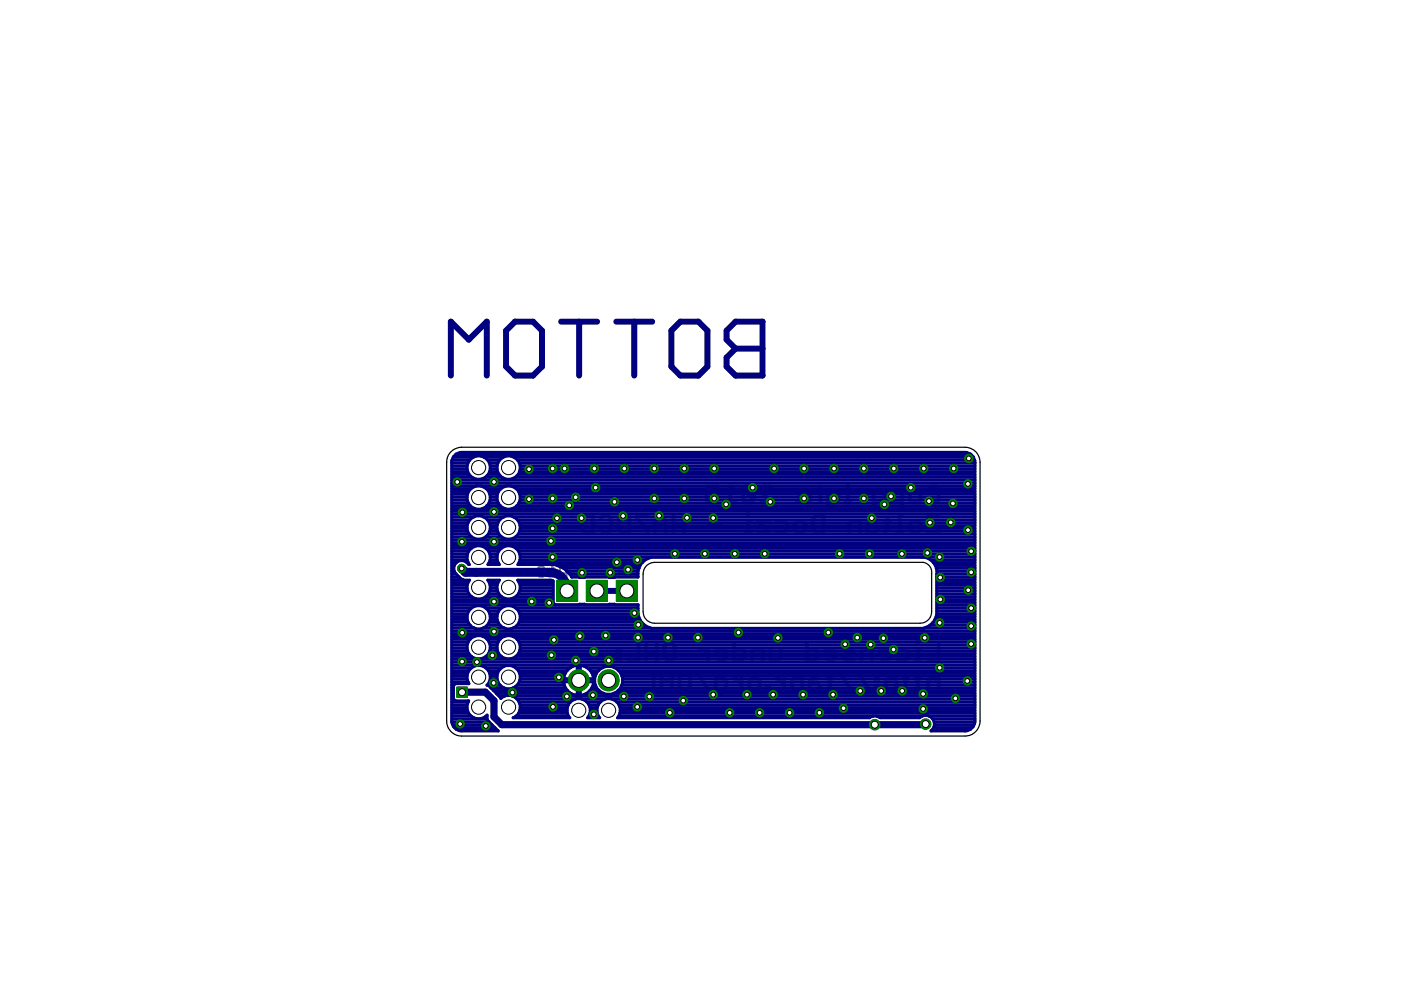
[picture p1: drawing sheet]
<svg xmlns="http://www.w3.org/2000/svg" width="297mm" height="210mm" viewBox="0 0 297 210" stroke-linecap="round" stroke-linejoin="round" font-family="sans-serif">
<g fill="none" stroke="#808080" stroke-width=".83">
<path d="M124 109.4h1.7v3.4h-1.7l-.5-.6v-2.2zM127.3 110l.6-.6h1.1l.6 .6v2.2l-.6 .6h-1.1l-.6-.6M131.8 109.4h1.6v3.4h-1.6l-.6-.6v-2.2zM137.3 109.4h-2.2v.6l2.2 2.2v.6M138.9 111.1h2.3M138.9 112.8v-2.2l1.1-1.2 1.2 1.2v2.2M142.8 111.1h2.2M142.8 109.4v3.4M145 109.4v3.4M149.8 103.1h2.3v1.7l-1.1-.5h-.6l-.6 .5v1.2l.6 .5h1.1l.6-.5M150.5 111.1h2.2M153.7 106.5h2.3"/>
<path d="M156 104.3l-1.2-1.2v3.4M157.6 103.7l.5-.6h1.1l.6 .6v2.3M157.6 103.7v2.3l.5 .5h1.1l.6-.5M157.6 103.7l2.2 2.3M158 112.8h1.2M158.6 108.9v.5M159.2 110.6h-.6v2.2M163 110.6h-2.2l2.2 2.2h-2.2M163.7 103.7l-.6-.6h-1.1l-.6 .6v.6l2.3 2.2h-2.3M164.6 110.6h1.7l.6 .5v1.1l-.6 .6h-1.7M168.5 111.1l.6-.5h1.1l.5 .5v1.1l-.5 .6h-1.1l-.6-.6zM169 104.3h1.1"/>
<path d="M169.5 103.7v2.3l-.5 .5M172.9 109.4h1.7v3.4h-1.7l-.6-.6v-2.2zM173.9 104.8l-.5-.5h-1.1l-.6 .5v1.7M173.9 103.1v3.4M175.6 106.5h1.6l.6-.5v-1.2l-.6-.5h-1.6v2.8l.5 .5h.6M179.3 106.5h1.1M179.8 102.6v.5M180.1 112.8v-1.7l.5-.5h1.7v2.2M180.4 104.3h-.6v2.2M181.9 104.3h.6l1.1 1.1M183.6 104.3v2.2M185.2 104.3v2.8l.6 .5h.5"/>
<path d="M185.6 110.6h-1.1l-.6 .5v1.7h1.7l.6-.6-.6-.5h-1.7M187.5 104.3v1.7l-.6 .5h-1.7M187.6 110.6h1.1M188.2 110v2.2l-.6 .6M190.2 112.8h1.1M191.3 106.5h-1.7l-.5-.5v-1.2l.5-.5h1.7v3.3M191.3 109.4h-.5v3.4M192.9 104.8l.6-.5h1.1l.6 .5v1.2l-.6 .5h-1.1l-.6-.5zM193.5 110.6h1.1l.6 .5v1.1l-.6 .6h-1.1l-.6-.6v-1.1zM196.8 103.7l.5-.6h1.2l.5 .6v2.3l-.5 .5h-1.2l-.5-.5M199 109.4h-2.2v.6l2.2 2.2v.6h-2.2M131 139.3h.5v.5h-.5z"/>
<path d="M131 137.6h.5v.6h-.5zM135.4 136.5v3.3h-2.3M137 138.2h2.2M137 136.5v3.3M139.2 136.5v3.3M140.8 137l.6-.5h1.1l.6 .5v2.3l-.6 .5h-1.1l-.6-.5zM148.5 137.6h.5l1.2 1.1M150.2 137.6v2.2M154 138.7h-2.2v-.5l.5-.6h1.2l.5 .6v1.1l-.5 .5h-1.2M155.6 136.5v3.3h1.7l.6-.5v-1.1l-.6-.6h-1.7M159.5 139.8v-1.6l.5-.6h1.7v2.2M163.3 137.6v2.2h1.7l.6-.5v-1.7"/>
<path d="M171.1 136.5v3.3h1.6l.6-.5v-1.1l-.6-.6h-1.6M177.2 138.7h-2.3v-.5l.6-.6h1.1l.6 .6v1.1l-.6 .5h-1.1M178.8 137.6h1.7l.5 .6-.5 .5h-1.2l-.5 .6 .5 .5h1.7M182.6 139.8v-1.6l.6-.6h1.7v2.2M188.7 138.7h-2.2v-.5l.5-.6h1.2l.5 .6v1.1l-.5 .5h-1.2M190.4 137.6h1.6l.6 .6v1.1l-.6 .5h-1.6M194 139.8h1.2M194.6 135.9v.6M195.2 137.6h-.6v2.2M199 136.5v3.3h-2.2M138.6 142.8v3.3h-2.3M140.2 144.4h2.3"/>
<path d="M140.2 142.8v3.3M142.5 142.8v3.3M144.1 143.3l.5-.5h1.1l.6 .5v2.3l-.6 .5h-1.1l-.5-.5zM147.9 142.8l2.3 3.3M151.8 146.1h1.7l.5-.5v-1.2l-.5-.5h-1.7v2.8l.5 .6h.6M155.6 143.9h.5l1.1 1.1M157.2 143.9v2.2M159.4 143.9h1.1l.6 .5v1.2l-.6 .5h-1.1l-.5-.5v-1.2zM162.5 145.6h.5v.5h-.5zM164.5 143.9h.6l1.1 1.1M166.2 143.9v2.2M170.1 146.1h-1.7l-.5-.5v-1.2l.5-.5h1.7v3.4"/>
<path d="M173.4 143.9h-1.1l-.6 .5v1.7h1.7l.5-.5-.5-.6h-1.7M175.4 143.9h1.1M176 143.3v2.3l-.6 .5M178.1 142.8l2.3 3.3M182 142.8l2.2 3.3M185.6 143.9h.6v.5h-.6zM185.6 145.6h.6v.5h-.6zM190 146.1h-1.7l-.5-.5v-1.2l.5-.5h1.7v3.4M191.5 143.9h1.1M192 143.3v2.3l-.5 .5M194 143.9h1.2M194.6 143.3v2.3l-.6 .5"/>
<path d="M199 142.8v3.3M199 144.4l-.5-.5h-1.2l-.5 .5v1.7"/>
</g>
<path d="M114.4 121.2l-.4-.4v-.3l.4-.4h.7l.3 .4v.3l-.3 .4M114.4 121.2l-.4 .3v.4l.4 .4h.7l.3-.4v-.4l-.3-.3M114.4 121.2h.7M116.4 122.3h1.4M117.8 120.8l-.7-.7v2.2M120.1 121.5h-1l-.4-.3v-.7l.4-.4h1v2.2M121.1 120.5l.3-.4h.7l.4 .4v1.4l-.4 .4h-.7l-.3-.4v-.7h.7M128.9 121.2h1.4l-1-1.1v2.1M132.7 121.5h-1.1l-.3-.3v-.7l.3-.4h1.1v2.1M133.6 120.5l.3-.4h.7l.4 .4v1.4l-.4 .3h-.7l-.3-.3v-.7h.7" fill="none" stroke="#808080" stroke-width=".44"/>
<path d="M95.6 79.6v-11.4l3.8 3.8 3.8-3.8v11.4M109.2 68.2h3.8l1.9 1.9v7.6l-1.9 1.9h-3.8l-1.9-1.9v-7.6zM119 68.2h7.6M122.8 68.2v11.4M130.7 68.2h7.6M134.5 68.2v11.4M144.3 68.2h3.8l1.9 1.9v7.6l-1.9 1.9h-3.8l-2-1.9v-7.6zM154.1 70.1l1.9-1.9h5.7v11.4h-5.7l-1.9-1.9v-1.9l1.9-1.9-1.9-1.9zM156 73.9h5.7M126.6 125.3h6.3M98.8 146.7l-.8 .1" fill="none" stroke="#000080" stroke-width="1.3"/>
<g fill="none" stroke="#000080" stroke-width=".63">
<path d="M95.8 100h3.4M95.8 99.4h3.2M95.8 98.8h3.2M95.8 98.2h3.4M95.8 97.6v55.3a2.11 2.11 0 0 0 2.1 2.1h7.7l-2.3-2.4v-1a2.47 2.47 0 0 1-3 .5 2.47 2.47 0 0 1-1.3-2.7M95.8 97.6a2.11 2.11 0 0 1 2.1-1.7h106.7a2.11 2.11 0 0 1 2.1 1.7M95.8 97.6h3.8M96.1 97h4.2M96.6 96.4h109.3M102.6 97h4.1M103.4 97.6h2.5M103.7 98.2h1.9"/>
<path d="M103.8 100h1.7M103.9 99.4h1.5M103.9 98.8h1.5M109 97h97.4M109.7 97.6h97M110.1 98.2h96.6M110.1 100h96.6M110.3 99.4h96.4M110.3 98.8h96.4M206.7 97.6v55.3a2.11 2.11 0 0 1-2.1 2.1h-7.2a1.84 1.84 0 0 0 .3-2.7 1.84 1.84 0 0 0-2.7-.1h-8.4a1.81 1.81 0 0 0-2.3 0h-53.4a2.47 2.47 0 0 0-.2-3.4 2.47 2.47 0 0 0-3.4 0 2.47 2.47 0 0 0-.1 3.4h-2.6a2.48 2.48 0 0 0-.2-3.4 2.48 2.48 0 0 0-3.4 0 2.48 2.48 0 0 0-.2 3.4h-12a2.34 2.34 0 0 0 1.5-2.8M95.8 118.7h3.2M95.8 119.9h.6"/>
<path d="M95.8 119.3h1M95.8 118.1h3.2M95.8 117.5h3.3M95.8 116.9h3.6M95.8 116.3h4.1M95.8 115.7h110.9M95.8 115.1h110.9M95.8 114.4h110.9M95.8 113.9h4.2M95.8 113.2h3.6M95.8 112.6h3.4M95.8 112h3.2"/>
<path d="M95.8 111.4h3.2M95.8 110.8h3.5M95.8 110.2h3.8M95.8 109.6h4.6M95.8 109h110.9M95.8 108.4h110.9M95.8 107.8h4.9M95.8 107.2h3.9M95.8 106.6h3.5M95.8 106h3.2M95.8 105.4h3.2M95.8 104.8h3.3"/>
<path d="M95.8 104.2h3.6M95.8 103.6h4.1M95.8 103h110.9M95.8 102.4h110.9M95.8 101.8h110.9M95.8 101.2h4.3M95.8 100.6h3.7M99 119.3h.3M99 118.7a2.49 2.49 0 0 1 2.5-3 2.49 2.49 0 0 1 2.4 3M99 118.7l.5 1h-.1a1.7 1.7 0 0 0-2.4-.6 1.7 1.7 0 0 0-.5 2.4l1.3 1.2 .6 .3h1.2l-.6 1.1M102.3 107.8h4.7M102.6 109.6h4.2"/>
<path d="M102.9 101.2h3.5M102.9 113.9h3.5M103 116.3h3.3M103.1 103.6h3.2M103.2 107.2h2.9M103.3 110.2h2.7M103.5 100.6h2.3M103.5 113.2h2.3M103.6 116.9h2.1M103.6 104.2h2.1M103.7 106.6h1.9M103.7 119.3h1.9"/>
<path d="M103.7 110.8h1.9M103.8 112.6h1.7M103.8 117.5h1.7M103.8 104.8h1.7M103.9 118.7h1.5M103.9 118.7l-.5 1h2.5l-.5-1M103.9 118.1h1.5M103.9 112h1.5M103.9 111.4h1.5M103.9 106h1.5M103.9 105.4h1.5M105.4 118.7a2.49 2.49 0 0 1 2.4-3 2.49 2.49 0 0 1 2.5 3"/>
<path d="M108.6 107.8h98.1M108.9 109.6h97.8M109.3 101.2h97.4M109.3 113.9h97.4M109.4 116.3h97.3M109.4 103.6h97.3M109.6 107.2h97.1M109.7 110.2h97M109.9 100.6h96.8M109.9 113.2h96.8M109.9 116.9h96.8M109.9 104.2h96.8"/>
<path d="M110 119.3h26.2M110 106.6h96.7M110.1 110.8h96.6M110.2 112.6h96.5M110.2 117.5h96.5M110.2 104.8h96.5M110.3 118.7h26.5M110.3 118.7l-.5 1h7.8l1.9 .8M110.3 118.1h96.4M110.3 112h96.4M110.3 111.4h96.4M110.3 106h96.4"/>
<path d="M110.3 105.4h96.4M118 119.9h17.7M196.5 118.3l-1.1-.2-57.3 .1a3.6 3.6 0 0 0-2.8 4.1l-12.4 .1-1.7-.1-.1-.3M196.5 118.3l1.1 .6M196.5 118.3h.1M197.2 118.7h9.5M197.6 118.9l.8 1.1M197.6 118.9h.1M197.9 119.3h8.8M198.3 119.9h8.4M198.4 120l.3 1.2M198.4 120h.1"/>
<path d="M95.8 120.5h.4M95.8 139.8h110.9M95.8 139.2h4.2M95.8 138.6h3.6M95.8 138h3.3M95.8 137.4h3.2M95.8 136.8h3.2M95.8 136.2h3.5M95.8 135.6h3.9M95.8 135h4.8M95.8 134.3h110.9M95.8 133.8h110.9"/>
<path d="M95.8 133.1h4.7M95.8 132.5h3.9M95.8 131.9h3.5M95.8 131.3h3.2M95.8 130.7h3.2M95.8 130.1h3.3M95.8 129.5h3.6M95.8 128.9h4.2M95.8 128.3h39.5M95.8 127.7h21.5M95.8 127.1h21.5M95.8 126.5h4.2"/>
<path d="M95.8 125.9h3.6M95.8 125.3h3.3M95.8 124.7h3.2M95.8 124.1h3.2M95.8 123.5h3.5M95.8 122.9h2.3M95.8 122.3h1.5M95.8 121.7h.9M95.8 121.1h.5M99 136.7a2.49 2.49 0 0 0 2.5 3 2.49 2.49 0 0 0 2.4-3M99 124.1v.9l.4 .9M99 136.7a2.49 2.49 0 0 1 2.5-2 2.49 2.49 0 0 1 2.4 2"/>
<path d="M99.4 125.9a2.52 2.52 0 0 0 4.2 0M102.4 135h4.5M102.4 133.1h4.5M103 126.5h3.3M103 139.2h3.3M103 128.9h3.3M103.3 135.6h2.7M103.3 132.5h2.7M103.6 129.5h2.1M103.6 125.9h2.1M103.6 138.6h2.1M103.7 136.2h1.9"/>
<path d="M103.7 131.9h1.9M103.7 123.5h1.9M103.8 138h1.7M103.8 130.1h1.7M103.8 125.3h1.7M103.9 124.1v.9l-.3 .9M103.9 124.1l-.5-1.1h2.5l-.5 1.1M103.9 137.4h1.5M103.9 136.8h1.5M103.9 131.3h1.5M103.9 130.7h1.5M103.9 124.7h1.5"/>
<path d="M103.9 124.1h1.5M105.4 136.7a2.49 2.49 0 0 0 2.4 3 2.49 2.49 0 0 0 2.5-3M105.4 136.7a2.49 2.49 0 0 1 2.4-2 2.49 2.49 0 0 1 2.5 2M105.4 124.1v.9l.3 .9M105.7 125.9a2.52 2.52 0 0 0 4.2 0M108.8 135h97.9M108.8 133.1h29.1M109.3 126.5h8M109.3 139.2h97.4M109.3 128.9h26M109.6 135.6h97.1M109.6 132.5h27.1"/>
<path d="M109.9 138.6h96.8M109.9 129.5h25.4M109.9 125.9h7.4M110 136.2h96.7M110 131.9h26.1M110 123.5h7.3M110.2 138h96.5M110.2 130.1h25.1M110.2 125.3h7.1M110.3 124.1v.9l-.4 .9M110.3 124.1l-.6-1.1h6.8l.8 .2v4.6l.4 .4h17.6v2.2l.5 1.3M110.3 137.4h96.4"/>
<path d="M110.3 136.8h96.4M110.3 131.3h25.4M110.3 130.7h25.1M110.3 124.7h7M110.3 124.1h7M119.5 120.5h16M119.5 120.5l1.6 1.5M120.1 121.1h15.2M120.7 121.7h14.6M121.1 122h.1M121.2 122.3h14.1M135.8 131.7h.1"/>
<path d="M135.8 131.7l1 1M136.8 132.7h.1M136.8 132.7l1.3 .5h57.7l1.3-.5M195.9 133.1h10.8M197.1 132.7h.1M197.2 132.5h9.5M197.8 131.9h8.9M198.1 131.7h.1M198.1 131.7l-1 1M198.2 131.3h8.5M198.5 130.7h8.2M198.5 120.5h8.2"/>
<path d="M198.6 130.1h8.1M198.6 129.5h8.1M198.6 128.9h8.1M198.6 128.3h8.1M198.6 127.7h8.1M198.6 127.1h8.1M198.6 126.5h8.1M198.6 125.9h8.1M198.6 125.3h8.1M198.6 124.7h8.1M198.6 124.1h8.1M198.6 123.5h8.1"/>
<path d="M198.6 122.9h8.1M198.6 122.3h8.1M198.6 121.7h8.1M198.7 121.1h8M198.7 121.2l-.1 9.2-.5 1.3M198.7 121.2h.1M95.8 152.4h7.5M95.8 151.8h4.1M95.8 151.2h3.6M95.8 150.6h3.3M95.8 150h3.2M95.8 149.4h3.2"/>
<path d="M95.8 148.8h3.5M95.8 148.2h.4M95.8 147.6h.3M95.8 147h.3M95.8 146.4h.3M95.8 145.8h.3M95.8 145.2h.5M95.8 144.6h3.5M95.8 144h3.2M95.8 143.4h3.2M95.8 142.8h3.3M95.8 142.2h3.6"/>
<path d="M95.8 141.6h4.2M95.8 141h110.9M95.8 140.4h110.9M95.8 153.1h7.9M96 153.6h8.3M96.3 154.3h8.6M97.3 154.9h8.2M99.4 142.2a2.49 2.49 0 0 1 4.2 0M99.4 142.2l-.4 .9v1l.4 .8M99.4 144.9v.1M99.4 144.9h-2.9l-.4 .5v2.8l.4 .4h2.9l-.4 .8M103 141.6h3.4"/>
<path d="M103 151.8h.3M103.3 145.2h2.7M103.6 142.2a2.43 2.43 0 0 1-.3 3.1h.2l2.7 2.8a2.44 2.44 0 0 1 4.1 1.3M103.6 142.2h2.1M103.7 144.6h1.9M103.8 142.8h1.7M103.9 144h1.5M103.9 143.4h1.5M104 145.8h2.8M104.6 146.4h15.7M105.2 147h15.9M105.7 142.2a2.5 2.5 0 0 0 2.1 3.9 2.5 2.5 0 0 0 2.1-3.9"/>
<path d="M105.7 142.2a2.49 2.49 0 0 1 4.2 0M105.8 147.6h1.2M108.7 147.6h98M108.9 145.8h11M109.3 141.6h11.6M109.4 151.8h11.1M109.6 148.2h12.4M109.7 145.2h9.9M109.9 142.2h10.3M109.9 151.2h10.4M110 148.8h11M110.1 144.6h9.4"/>
<path d="M110.2 142.8h9.6M110.2 150.6h10M110.3 150h10M110.3 149.4h10.2M110.3 144h12.1M110.3 143.4h9.3M120.2 142.2a3.2 3.2 0 0 1 2.2-1.1v6.3a3.2 3.2 0 0 1-2.9-2.8h6.4a3.2 3.2 0 0 1-2.9 2.8v-6.3a3.2 3.2 0 0 1 2.9 2.8h-6.4l.2-.9zM122.4 147h.6M122.4 146.4h.6M122.4 145.8h.6M122.4 145.2h.6M122.4 144.6h.6"/>
<path d="M122.4 143.4h.6M122.4 142.8h.6M122.4 142.2h.6M122.4 141.6h.6M123 144h3.1M123.4 148.2h5M124.3 147h3.7M124.4 148.8h3M124.5 141.6h3.3M124.8 151.8h2.1M124.9 149.4h2M125.1 146.4h1.9"/>
<path d="M125.1 151.2h1.5M125.1 150h1.5M125.1 150.6h1.5M125.2 142.2h1.7M125.5 145.8h1M125.5 142.8h.9M125.8 145.2h.4M125.8 143.4h.4M125.9 144.6h.2M129.7 148.2h77M130.1 147h76.6M130.3 141.6h76.4"/>
<path d="M130.7 148.8h76M131 146.4h75.7M131.1 142.2h75.6M131.2 151.8h53.9M131.2 149.4h75.5M131.4 151.2h75.3M131.5 150h75.2M131.5 150.6h75.2M131.6 145.8h75.1M131.6 142.8h75.1M131.8 145.2h74.9M131.9 143.4h74.8"/>
<path d="M132 144.6h74.7M132 144h74.7M185.9 151.8h9.6M197 151.8h9.7M197.5 154.9h7.7M197.8 152.4h8.9M197.9 154.3h8.2M198 153.1h8.7M198.1 153.6h8.4"/>
<circle cx="101.5" cy="99.1" r="2.5"/>
<circle cx="107.8" cy="99.1" r="2.5"/>
<circle cx="101.5" cy="105.5" r="2.5"/>
<circle cx="101.5" cy="111.8" r="2.5"/>
<circle cx="107.8" cy="105.5" r="2.5"/>
<circle cx="107.8" cy="111.8" r="2.5"/>
<circle cx="101.5" cy="130.9" r="2.5"/>
<circle cx="107.8" cy="130.9" r="2.5"/>
<circle cx="129" cy="144.2" r="3"/>
</g>
<path d="M98.8 146.7h4.1l1.8 1.9v3.4l1.7 1.6h89.7l.2-.1" fill="none" stroke="#000080" stroke-width="1.5"/>
<path d="M97.9 120.5l.8 .8h17.8a3.7 3.7 0 0 1 3.7 4" fill="none" stroke="#000080" stroke-width="1.9"/>
<circle cx="122.7" cy="144.3" r="2.24" fill="#008000" stroke="#008000" stroke-width=".21"/>
<circle cx="122.7" cy="144.3" r="1.5" fill="#fff" stroke="#000" stroke-width=".21"/>
<circle cx="129" cy="144.3" r="2.24" fill="#008000" stroke="#008000" stroke-width=".21"/>
<circle cx="129" cy="144.3" r="1.5" fill="#fff" stroke="#000" stroke-width=".21"/>
<path d="M118 123h4.5v4.5h-4.5z" fill="#008000" stroke="#008000" stroke-width=".21"/>
<circle cx="120.2" cy="125.3" r="1.48" fill="#fff" stroke="#000" stroke-width=".21"/>
<path d="M124.3 123h4.5v4.5h-4.5z" fill="#008000" stroke="#008000" stroke-width=".21"/>
<circle cx="126.6" cy="125.3" r="1.48" fill="#fff" stroke="#000" stroke-width=".21"/>
<path d="M130.7 123h4.4v4.5h-4.4z" fill="#008000" stroke="#008000" stroke-width=".21"/>
<circle cx="132.9" cy="125.3" r="1.48" fill="#fff" stroke="#000" stroke-width=".21"/>
<circle cx="135.1" cy="149.9" r=".89" fill="#008000" stroke="#008000" stroke-width=".21"/>
<circle cx="135.1" cy="149.9" r=".51" fill="#fff" stroke="#000" stroke-width=".21"/>
<circle cx="137.7" cy="147.7" r=".89" fill="#008000" stroke="#008000" stroke-width=".21"/>
<circle cx="137.7" cy="147.7" r=".51" fill="#fff" stroke="#000" stroke-width=".21"/>
<circle cx="193.1" cy="103.4" r=".89" fill="#008000" stroke="#008000" stroke-width=".21"/>
<circle cx="193.1" cy="103.4" r=".51" fill="#fff" stroke="#000" stroke-width=".21"/>
<circle cx="187.5" cy="107" r=".89" fill="#008000" stroke="#008000" stroke-width=".21"/>
<circle cx="187.5" cy="107" r=".51" fill="#fff" stroke="#000" stroke-width=".21"/>
<circle cx="197" cy="106.3" r=".89" fill="#008000" stroke="#008000" stroke-width=".21"/>
<circle cx="197" cy="106.3" r=".51" fill="#fff" stroke="#000" stroke-width=".21"/>
<circle cx="184.8" cy="109.9" r=".89" fill="#008000" stroke="#008000" stroke-width=".21"/>
<circle cx="184.8" cy="109.9" r=".51" fill="#fff" stroke="#000" stroke-width=".21"/>
<circle cx="163.3" cy="106.4" r=".89" fill="#008000" stroke="#008000" stroke-width=".21"/>
<circle cx="163.3" cy="106.4" r=".51" fill="#fff" stroke="#000" stroke-width=".21"/>
<circle cx="159.6" cy="103.4" r=".89" fill="#008000" stroke="#008000" stroke-width=".21"/>
<circle cx="159.6" cy="103.4" r=".51" fill="#fff" stroke="#000" stroke-width=".21"/>
<circle cx="153.9" cy="106.9" r=".89" fill="#008000" stroke="#008000" stroke-width=".21"/>
<circle cx="153.9" cy="106.9" r=".51" fill="#fff" stroke="#000" stroke-width=".21"/>
<circle cx="151.2" cy="109.8" r=".89" fill="#008000" stroke="#008000" stroke-width=".21"/>
<circle cx="151.2" cy="109.8" r=".51" fill="#fff" stroke="#000" stroke-width=".21"/>
<circle cx="130.3" cy="106.4" r=".89" fill="#008000" stroke="#008000" stroke-width=".21"/>
<circle cx="130.3" cy="106.4" r=".51" fill="#fff" stroke="#000" stroke-width=".21"/>
<circle cx="126.3" cy="103.4" r=".89" fill="#008000" stroke="#008000" stroke-width=".21"/>
<circle cx="126.3" cy="103.4" r=".51" fill="#fff" stroke="#000" stroke-width=".21"/>
<circle cx="120.7" cy="107.1" r=".89" fill="#008000" stroke="#008000" stroke-width=".21"/>
<circle cx="120.7" cy="107.1" r=".51" fill="#fff" stroke="#000" stroke-width=".21"/>
<circle cx="205.1" cy="144.4" r=".89" fill="#008000" stroke="#008000" stroke-width=".21"/>
<circle cx="205.1" cy="144.4" r=".51" fill="#fff" stroke="#000" stroke-width=".21"/>
<circle cx="117.4" cy="135.7" r=".89" fill="#008000" stroke="#008000" stroke-width=".21"/>
<circle cx="117.4" cy="135.7" r=".51" fill="#fff" stroke="#000" stroke-width=".21"/>
<circle cx="122.9" cy="134.9" r=".89" fill="#008000" stroke="#008000" stroke-width=".21"/>
<circle cx="122.9" cy="134.9" r=".51" fill="#fff" stroke="#000" stroke-width=".21"/>
<circle cx="202.2" cy="99.3" r=".89" fill="#008000" stroke="#008000" stroke-width=".21"/>
<circle cx="202.2" cy="99.3" r=".51" fill="#fff" stroke="#000" stroke-width=".21"/>
<circle cx="189.5" cy="99.3" r=".89" fill="#008000" stroke="#008000" stroke-width=".21"/>
<circle cx="189.5" cy="99.3" r=".51" fill="#fff" stroke="#000" stroke-width=".21"/>
<circle cx="176.8" cy="99.3" r=".89" fill="#008000" stroke="#008000" stroke-width=".21"/>
<circle cx="176.8" cy="99.3" r=".51" fill="#fff" stroke="#000" stroke-width=".21"/>
<circle cx="164.1" cy="99.3" r=".89" fill="#008000" stroke="#008000" stroke-width=".21"/>
<circle cx="164.1" cy="99.3" r=".51" fill="#fff" stroke="#000" stroke-width=".21"/>
<circle cx="151.4" cy="99.3" r=".89" fill="#008000" stroke="#008000" stroke-width=".21"/>
<circle cx="151.4" cy="99.3" r=".51" fill="#fff" stroke="#000" stroke-width=".21"/>
<circle cx="138.7" cy="99.3" r=".89" fill="#008000" stroke="#008000" stroke-width=".21"/>
<circle cx="138.7" cy="99.3" r=".51" fill="#fff" stroke="#000" stroke-width=".21"/>
<circle cx="126" cy="99.3" r=".89" fill="#008000" stroke="#008000" stroke-width=".21"/>
<circle cx="126" cy="99.3" r=".51" fill="#fff" stroke="#000" stroke-width=".21"/>
<circle cx="117.2" cy="99.3" r=".89" fill="#008000" stroke="#008000" stroke-width=".21"/>
<circle cx="117.2" cy="99.3" r=".51" fill="#fff" stroke="#000" stroke-width=".21"/>
<circle cx="117.2" cy="105.7" r=".89" fill="#008000" stroke="#008000" stroke-width=".21"/>
<circle cx="117.2" cy="105.7" r=".51" fill="#fff" stroke="#000" stroke-width=".21"/>
<circle cx="117.2" cy="112" r=".89" fill="#008000" stroke="#008000" stroke-width=".21"/>
<circle cx="117.2" cy="112" r=".51" fill="#fff" stroke="#000" stroke-width=".21"/>
<circle cx="130.8" cy="119.2" r=".89" fill="#008000" stroke="#008000" stroke-width=".21"/>
<circle cx="130.8" cy="119.2" r=".51" fill="#fff" stroke="#000" stroke-width=".21"/>
<circle cx="112.2" cy="105.8" r=".89" fill="#008000" stroke="#008000" stroke-width=".21"/>
<circle cx="112.2" cy="105.8" r=".51" fill="#fff" stroke="#000" stroke-width=".21"/>
<circle cx="112.2" cy="99.5" r=".89" fill="#008000" stroke="#008000" stroke-width=".21"/>
<circle cx="112.2" cy="99.5" r=".51" fill="#fff" stroke="#000" stroke-width=".21"/>
<circle cx="96.9" cy="102.2" r=".89" fill="#008000" stroke="#008000" stroke-width=".21"/>
<circle cx="96.9" cy="102.2" r=".51" fill="#fff" stroke="#000" stroke-width=".21"/>
<circle cx="104.7" cy="102.2" r=".89" fill="#008000" stroke="#008000" stroke-width=".21"/>
<circle cx="104.7" cy="102.2" r=".51" fill="#fff" stroke="#000" stroke-width=".21"/>
<circle cx="104.7" cy="108.5" r=".89" fill="#008000" stroke="#008000" stroke-width=".21"/>
<circle cx="104.7" cy="108.5" r=".51" fill="#fff" stroke="#000" stroke-width=".21"/>
<circle cx="104.7" cy="114.9" r=".89" fill="#008000" stroke="#008000" stroke-width=".21"/>
<circle cx="104.7" cy="114.9" r=".51" fill="#fff" stroke="#000" stroke-width=".21"/>
<circle cx="104.7" cy="127.6" r=".89" fill="#008000" stroke="#008000" stroke-width=".21"/>
<circle cx="104.7" cy="127.6" r=".51" fill="#fff" stroke="#000" stroke-width=".21"/>
<circle cx="104.7" cy="133.9" r=".89" fill="#008000" stroke="#008000" stroke-width=".21"/>
<circle cx="104.7" cy="133.9" r=".51" fill="#fff" stroke="#000" stroke-width=".21"/>
<circle cx="205.2" cy="112.4" r=".89" fill="#008000" stroke="#008000" stroke-width=".21"/>
<circle cx="205.2" cy="112.4" r=".51" fill="#fff" stroke="#000" stroke-width=".21"/>
<circle cx="184.6" cy="136.7" r=".89" fill="#008000" stroke="#008000" stroke-width=".21"/>
<circle cx="184.6" cy="136.7" r=".51" fill="#fff" stroke="#000" stroke-width=".21"/>
<circle cx="97.6" cy="153.5" r=".89" fill="#008000" stroke="#008000" stroke-width=".21"/>
<circle cx="97.6" cy="153.5" r=".51" fill="#fff" stroke="#000" stroke-width=".21"/>
<circle cx="98" cy="108.6" r=".89" fill="#008000" stroke="#008000" stroke-width=".21"/>
<circle cx="98" cy="108.6" r=".51" fill="#fff" stroke="#000" stroke-width=".21"/>
<circle cx="98" cy="134.2" r=".89" fill="#008000" stroke="#008000" stroke-width=".21"/>
<circle cx="98" cy="134.2" r=".51" fill="#fff" stroke="#000" stroke-width=".21"/>
<circle cx="98" cy="140.3" r=".89" fill="#008000" stroke="#008000" stroke-width=".21"/>
<circle cx="98" cy="140.3" r=".51" fill="#fff" stroke="#000" stroke-width=".21"/>
<circle cx="101.1" cy="140.4" r=".89" fill="#008000" stroke="#008000" stroke-width=".21"/>
<circle cx="101.1" cy="140.4" r=".51" fill="#fff" stroke="#000" stroke-width=".21"/>
<circle cx="104.4" cy="139" r=".89" fill="#008000" stroke="#008000" stroke-width=".21"/>
<circle cx="104.4" cy="139" r=".51" fill="#fff" stroke="#000" stroke-width=".21"/>
<circle cx="108.6" cy="146.8" r=".89" fill="#008000" stroke="#008000" stroke-width=".21"/>
<circle cx="108.6" cy="146.8" r=".51" fill="#fff" stroke="#000" stroke-width=".21"/>
<circle cx="123.3" cy="109.9" r=".89" fill="#008000" stroke="#008000" stroke-width=".21"/>
<circle cx="123.3" cy="109.9" r=".51" fill="#fff" stroke="#000" stroke-width=".21"/>
<circle cx="118.1" cy="109.9" r=".89" fill="#008000" stroke="#008000" stroke-width=".21"/>
<circle cx="118.1" cy="109.9" r=".51" fill="#fff" stroke="#000" stroke-width=".21"/>
<circle cx="122" cy="105.4" r=".89" fill="#008000" stroke="#008000" stroke-width=".21"/>
<circle cx="122" cy="105.4" r=".51" fill="#fff" stroke="#000" stroke-width=".21"/>
<circle cx="145.6" cy="109.8" r=".89" fill="#008000" stroke="#008000" stroke-width=".21"/>
<circle cx="145.6" cy="109.8" r=".51" fill="#fff" stroke="#000" stroke-width=".21"/>
<circle cx="139.7" cy="109.3" r=".89" fill="#008000" stroke="#008000" stroke-width=".21"/>
<circle cx="139.7" cy="109.3" r=".51" fill="#fff" stroke="#000" stroke-width=".21"/>
<circle cx="132.1" cy="109.4" r=".89" fill="#008000" stroke="#008000" stroke-width=".21"/>
<circle cx="132.1" cy="109.4" r=".51" fill="#fff" stroke="#000" stroke-width=".21"/>
<circle cx="188.9" cy="105.2" r=".89" fill="#008000" stroke="#008000" stroke-width=".21"/>
<circle cx="188.9" cy="105.2" r=".51" fill="#fff" stroke="#000" stroke-width=".21"/>
<circle cx="199.2" cy="118.1" r=".89" fill="#008000" stroke="#008000" stroke-width=".21"/>
<circle cx="199.2" cy="118.1" r=".51" fill="#fff" stroke="#000" stroke-width=".21"/>
<circle cx="199.3" cy="122.4" r=".89" fill="#008000" stroke="#008000" stroke-width=".21"/>
<circle cx="199.3" cy="122.4" r=".51" fill="#fff" stroke="#000" stroke-width=".21"/>
<circle cx="196.6" cy="117.2" r=".89" fill="#008000" stroke="#008000" stroke-width=".21"/>
<circle cx="196.6" cy="117.2" r=".51" fill="#fff" stroke="#000" stroke-width=".21"/>
<circle cx="191.2" cy="117.4" r=".89" fill="#008000" stroke="#008000" stroke-width=".21"/>
<circle cx="191.2" cy="117.4" r=".51" fill="#fff" stroke="#000" stroke-width=".21"/>
<circle cx="184.4" cy="117.4" r=".89" fill="#008000" stroke="#008000" stroke-width=".21"/>
<circle cx="184.4" cy="117.4" r=".51" fill="#fff" stroke="#000" stroke-width=".21"/>
<circle cx="178" cy="117.4" r=".89" fill="#008000" stroke="#008000" stroke-width=".21"/>
<circle cx="178" cy="117.4" r=".51" fill="#fff" stroke="#000" stroke-width=".21"/>
<circle cx="162.1" cy="117.4" r=".89" fill="#008000" stroke="#008000" stroke-width=".21"/>
<circle cx="162.1" cy="117.4" r=".51" fill="#fff" stroke="#000" stroke-width=".21"/>
<circle cx="155.8" cy="117.4" r=".89" fill="#008000" stroke="#008000" stroke-width=".21"/>
<circle cx="155.8" cy="117.4" r=".51" fill="#fff" stroke="#000" stroke-width=".21"/>
<circle cx="149.4" cy="117.4" r=".89" fill="#008000" stroke="#008000" stroke-width=".21"/>
<circle cx="149.4" cy="117.4" r=".51" fill="#fff" stroke="#000" stroke-width=".21"/>
<circle cx="143.1" cy="117.4" r=".89" fill="#008000" stroke="#008000" stroke-width=".21"/>
<circle cx="143.1" cy="117.4" r=".51" fill="#fff" stroke="#000" stroke-width=".21"/>
<circle cx="135.1" cy="118.7" r=".89" fill="#008000" stroke="#008000" stroke-width=".21"/>
<circle cx="135.1" cy="118.7" r=".51" fill="#fff" stroke="#000" stroke-width=".21"/>
<circle cx="138.7" cy="105.7" r=".89" fill="#008000" stroke="#008000" stroke-width=".21"/>
<circle cx="138.7" cy="105.7" r=".51" fill="#fff" stroke="#000" stroke-width=".21"/>
<circle cx="145.1" cy="105.7" r=".89" fill="#008000" stroke="#008000" stroke-width=".21"/>
<circle cx="145.1" cy="105.7" r=".51" fill="#fff" stroke="#000" stroke-width=".21"/>
<circle cx="145.1" cy="99.3" r=".89" fill="#008000" stroke="#008000" stroke-width=".21"/>
<circle cx="145.1" cy="99.3" r=".51" fill="#fff" stroke="#000" stroke-width=".21"/>
<circle cx="151.4" cy="105.7" r=".89" fill="#008000" stroke="#008000" stroke-width=".21"/>
<circle cx="151.4" cy="105.7" r=".51" fill="#fff" stroke="#000" stroke-width=".21"/>
<circle cx="170.5" cy="99.3" r=".89" fill="#008000" stroke="#008000" stroke-width=".21"/>
<circle cx="170.5" cy="99.3" r=".51" fill="#fff" stroke="#000" stroke-width=".21"/>
<circle cx="170.5" cy="105.7" r=".89" fill="#008000" stroke="#008000" stroke-width=".21"/>
<circle cx="170.5" cy="105.7" r=".51" fill="#fff" stroke="#000" stroke-width=".21"/>
<circle cx="176.8" cy="105.7" r=".89" fill="#008000" stroke="#008000" stroke-width=".21"/>
<circle cx="176.8" cy="105.7" r=".51" fill="#fff" stroke="#000" stroke-width=".21"/>
<circle cx="183.2" cy="105.7" r=".89" fill="#008000" stroke="#008000" stroke-width=".21"/>
<circle cx="183.2" cy="105.7" r=".51" fill="#fff" stroke="#000" stroke-width=".21"/>
<circle cx="183.2" cy="99.3" r=".89" fill="#008000" stroke="#008000" stroke-width=".21"/>
<circle cx="183.2" cy="99.3" r=".51" fill="#fff" stroke="#000" stroke-width=".21"/>
<circle cx="195.9" cy="99.3" r=".89" fill="#008000" stroke="#008000" stroke-width=".21"/>
<circle cx="195.9" cy="99.3" r=".51" fill="#fff" stroke="#000" stroke-width=".21"/>
<circle cx="119.7" cy="99.3" r=".89" fill="#008000" stroke="#008000" stroke-width=".21"/>
<circle cx="119.7" cy="99.3" r=".51" fill="#fff" stroke="#000" stroke-width=".21"/>
<circle cx="132.4" cy="99.3" r=".89" fill="#008000" stroke="#008000" stroke-width=".21"/>
<circle cx="132.4" cy="99.3" r=".51" fill="#fff" stroke="#000" stroke-width=".21"/>
<circle cx="202" cy="106.7" r=".89" fill="#008000" stroke="#008000" stroke-width=".21"/>
<circle cx="202" cy="106.7" r=".51" fill="#fff" stroke="#000" stroke-width=".21"/>
<circle cx="197.2" cy="110.8" r=".89" fill="#008000" stroke="#008000" stroke-width=".21"/>
<circle cx="197.2" cy="110.8" r=".51" fill="#fff" stroke="#000" stroke-width=".21"/>
<circle cx="148" cy="135.2" r=".89" fill="#008000" stroke="#008000" stroke-width=".21"/>
<circle cx="148" cy="135.2" r=".51" fill="#fff" stroke="#000" stroke-width=".21"/>
<circle cx="164.9" cy="135.3" r=".89" fill="#008000" stroke="#008000" stroke-width=".21"/>
<circle cx="164.9" cy="135.3" r=".51" fill="#fff" stroke="#000" stroke-width=".21"/>
<circle cx="181.8" cy="135.2" r=".89" fill="#008000" stroke="#008000" stroke-width=".21"/>
<circle cx="181.8" cy="135.2" r=".51" fill="#fff" stroke="#000" stroke-width=".21"/>
<circle cx="173.7" cy="151.1" r=".89" fill="#008000" stroke="#008000" stroke-width=".21"/>
<circle cx="173.7" cy="151.1" r=".51" fill="#fff" stroke="#000" stroke-width=".21"/>
<circle cx="167.4" cy="151.1" r=".89" fill="#008000" stroke="#008000" stroke-width=".21"/>
<circle cx="167.4" cy="151.1" r=".51" fill="#fff" stroke="#000" stroke-width=".21"/>
<circle cx="161.1" cy="151.1" r=".89" fill="#008000" stroke="#008000" stroke-width=".21"/>
<circle cx="161.1" cy="151.1" r=".51" fill="#fff" stroke="#000" stroke-width=".21"/>
<circle cx="154.7" cy="151.1" r=".89" fill="#008000" stroke="#008000" stroke-width=".21"/>
<circle cx="154.7" cy="151.1" r=".51" fill="#fff" stroke="#000" stroke-width=".21"/>
<circle cx="144.9" cy="148.5" r=".89" fill="#008000" stroke="#008000" stroke-width=".21"/>
<circle cx="144.9" cy="148.5" r=".51" fill="#fff" stroke="#000" stroke-width=".21"/>
<circle cx="151.2" cy="147.3" r=".89" fill="#008000" stroke="#008000" stroke-width=".21"/>
<circle cx="151.2" cy="147.3" r=".51" fill="#fff" stroke="#000" stroke-width=".21"/>
<circle cx="158.4" cy="147.3" r=".89" fill="#008000" stroke="#008000" stroke-width=".21"/>
<circle cx="158.4" cy="147.3" r=".51" fill="#fff" stroke="#000" stroke-width=".21"/>
<circle cx="163.9" cy="147.3" r=".89" fill="#008000" stroke="#008000" stroke-width=".21"/>
<circle cx="163.9" cy="147.3" r=".51" fill="#fff" stroke="#000" stroke-width=".21"/>
<circle cx="170.3" cy="147.3" r=".89" fill="#008000" stroke="#008000" stroke-width=".21"/>
<circle cx="170.3" cy="147.3" r=".51" fill="#fff" stroke="#000" stroke-width=".21"/>
<circle cx="176.6" cy="147.3" r=".89" fill="#008000" stroke="#008000" stroke-width=".21"/>
<circle cx="176.6" cy="147.3" r=".51" fill="#fff" stroke="#000" stroke-width=".21"/>
<circle cx="141.6" cy="135.2" r=".89" fill="#008000" stroke="#008000" stroke-width=".21"/>
<circle cx="141.6" cy="135.2" r=".51" fill="#fff" stroke="#000" stroke-width=".21"/>
<circle cx="135.3" cy="135.2" r=".89" fill="#008000" stroke="#008000" stroke-width=".21"/>
<circle cx="135.3" cy="135.2" r=".51" fill="#fff" stroke="#000" stroke-width=".21"/>
<circle cx="128.4" cy="134.7" r=".89" fill="#008000" stroke="#008000" stroke-width=".21"/>
<circle cx="128.4" cy="134.7" r=".51" fill="#fff" stroke="#000" stroke-width=".21"/>
<circle cx="156.6" cy="134.1" r=".89" fill="#008000" stroke="#008000" stroke-width=".21"/>
<circle cx="156.6" cy="134.1" r=".51" fill="#fff" stroke="#000" stroke-width=".21"/>
<circle cx="175.6" cy="134.1" r=".89" fill="#008000" stroke="#008000" stroke-width=".21"/>
<circle cx="175.6" cy="134.1" r=".51" fill="#fff" stroke="#000" stroke-width=".21"/>
<circle cx="179.2" cy="136.6" r=".89" fill="#008000" stroke="#008000" stroke-width=".21"/>
<circle cx="179.2" cy="136.6" r=".51" fill="#fff" stroke="#000" stroke-width=".21"/>
<circle cx="205.2" cy="102.6" r=".89" fill="#008000" stroke="#008000" stroke-width=".21"/>
<circle cx="205.2" cy="102.6" r=".51" fill="#fff" stroke="#000" stroke-width=".21"/>
<circle cx="199.4" cy="127.1" r=".89" fill="#008000" stroke="#008000" stroke-width=".21"/>
<circle cx="199.4" cy="127.1" r=".51" fill="#fff" stroke="#000" stroke-width=".21"/>
<circle cx="187.3" cy="135.3" r=".89" fill="#008000" stroke="#008000" stroke-width=".21"/>
<circle cx="187.3" cy="135.3" r=".51" fill="#fff" stroke="#000" stroke-width=".21"/>
<circle cx="112.7" cy="127.5" r=".89" fill="#008000" stroke="#008000" stroke-width=".21"/>
<circle cx="112.7" cy="127.5" r=".51" fill="#fff" stroke="#000" stroke-width=".21"/>
<circle cx="97.9" cy="114.9" r=".89" fill="#008000" stroke="#008000" stroke-width=".21"/>
<circle cx="97.9" cy="114.9" r=".51" fill="#fff" stroke="#000" stroke-width=".21"/>
<circle cx="104.6" cy="144.8" r=".89" fill="#008000" stroke="#008000" stroke-width=".21"/>
<circle cx="104.6" cy="144.8" r=".51" fill="#fff" stroke="#000" stroke-width=".21"/>
<circle cx="103" cy="153.9" r=".89" fill="#008000" stroke="#008000" stroke-width=".21"/>
<circle cx="103" cy="153.9" r=".51" fill="#fff" stroke="#000" stroke-width=".21"/>
<circle cx="142" cy="151.1" r=".89" fill="#008000" stroke="#008000" stroke-width=".21"/>
<circle cx="142" cy="151.1" r=".51" fill="#fff" stroke="#000" stroke-width=".21"/>
<circle cx="117.2" cy="149.9" r=".89" fill="#008000" stroke="#008000" stroke-width=".21"/>
<circle cx="117.2" cy="149.9" r=".51" fill="#fff" stroke="#000" stroke-width=".21"/>
<circle cx="116.9" cy="138.9" r=".89" fill="#008000" stroke="#008000" stroke-width=".21"/>
<circle cx="116.9" cy="138.9" r=".51" fill="#fff" stroke="#000" stroke-width=".21"/>
<circle cx="122.1" cy="140" r=".89" fill="#008000" stroke="#008000" stroke-width=".21"/>
<circle cx="122.1" cy="140" r=".51" fill="#fff" stroke="#000" stroke-width=".21"/>
<circle cx="118.5" cy="143.6" r=".89" fill="#008000" stroke="#008000" stroke-width=".21"/>
<circle cx="118.5" cy="143.6" r=".51" fill="#fff" stroke="#000" stroke-width=".21"/>
<circle cx="116.8" cy="114.7" r=".89" fill="#008000" stroke="#008000" stroke-width=".21"/>
<circle cx="116.8" cy="114.7" r=".51" fill="#fff" stroke="#000" stroke-width=".21"/>
<circle cx="195.7" cy="150.3" r=".89" fill="#008000" stroke="#008000" stroke-width=".21"/>
<circle cx="195.7" cy="150.3" r=".51" fill="#fff" stroke="#000" stroke-width=".21"/>
<circle cx="205.3" cy="125.1" r=".89" fill="#008000" stroke="#008000" stroke-width=".21"/>
<circle cx="205.3" cy="125.1" r=".51" fill="#fff" stroke="#000" stroke-width=".21"/>
<circle cx="129.1" cy="140" r=".89" fill="#008000" stroke="#008000" stroke-width=".21"/>
<circle cx="129.1" cy="140" r=".51" fill="#fff" stroke="#000" stroke-width=".21"/>
<circle cx="125.7" cy="147.4" r=".89" fill="#008000" stroke="#008000" stroke-width=".21"/>
<circle cx="125.7" cy="147.4" r=".51" fill="#fff" stroke="#000" stroke-width=".21"/>
<circle cx="125.9" cy="138.1" r=".89" fill="#008000" stroke="#008000" stroke-width=".21"/>
<circle cx="125.9" cy="138.1" r=".51" fill="#fff" stroke="#000" stroke-width=".21"/>
<circle cx="120.2" cy="147.7" r=".89" fill="#008000" stroke="#008000" stroke-width=".21"/>
<circle cx="120.2" cy="147.7" r=".51" fill="#fff" stroke="#000" stroke-width=".21"/>
<circle cx="132.2" cy="147.7" r=".89" fill="#008000" stroke="#008000" stroke-width=".21"/>
<circle cx="132.2" cy="147.7" r=".51" fill="#fff" stroke="#000" stroke-width=".21"/>
<circle cx="125.9" cy="151.5" r=".89" fill="#008000" stroke="#008000" stroke-width=".21"/>
<circle cx="125.9" cy="151.5" r=".51" fill="#fff" stroke="#000" stroke-width=".21"/>
<circle cx="202.6" cy="148.1" r=".89" fill="#008000" stroke="#008000" stroke-width=".21"/>
<circle cx="202.6" cy="148.1" r=".51" fill="#fff" stroke="#000" stroke-width=".21"/>
<circle cx="195.7" cy="147.1" r=".89" fill="#008000" stroke="#008000" stroke-width=".21"/>
<circle cx="195.7" cy="147.1" r=".51" fill="#fff" stroke="#000" stroke-width=".21"/>
<circle cx="191.3" cy="146.5" r=".89" fill="#008000" stroke="#008000" stroke-width=".21"/>
<circle cx="191.3" cy="146.5" r=".51" fill="#fff" stroke="#000" stroke-width=".21"/>
<circle cx="186.8" cy="146.5" r=".89" fill="#008000" stroke="#008000" stroke-width=".21"/>
<circle cx="186.8" cy="146.5" r=".51" fill="#fff" stroke="#000" stroke-width=".21"/>
<circle cx="182.4" cy="146.5" r=".89" fill="#008000" stroke="#008000" stroke-width=".21"/>
<circle cx="182.4" cy="146.5" r=".51" fill="#fff" stroke="#000" stroke-width=".21"/>
<circle cx="178.8" cy="150.2" r=".89" fill="#008000" stroke="#008000" stroke-width=".21"/>
<circle cx="178.8" cy="150.2" r=".51" fill="#fff" stroke="#000" stroke-width=".21"/>
<circle cx="189.4" cy="137.7" r=".89" fill="#008000" stroke="#008000" stroke-width=".21"/>
<circle cx="189.4" cy="137.7" r=".51" fill="#fff" stroke="#000" stroke-width=".21"/>
<circle cx="205.9" cy="136.5" r=".89" fill="#008000" stroke="#008000" stroke-width=".21"/>
<circle cx="205.9" cy="136.5" r=".51" fill="#fff" stroke="#000" stroke-width=".21"/>
<circle cx="205.9" cy="132.7" r=".89" fill="#008000" stroke="#008000" stroke-width=".21"/>
<circle cx="205.9" cy="132.7" r=".51" fill="#fff" stroke="#000" stroke-width=".21"/>
<circle cx="205.9" cy="128.9" r=".89" fill="#008000" stroke="#008000" stroke-width=".21"/>
<circle cx="205.9" cy="128.9" r=".51" fill="#fff" stroke="#000" stroke-width=".21"/>
<circle cx="205.9" cy="121.3" r=".89" fill="#008000" stroke="#008000" stroke-width=".21"/>
<circle cx="205.9" cy="121.3" r=".51" fill="#fff" stroke="#000" stroke-width=".21"/>
<circle cx="205.9" cy="116.9" r=".89" fill="#008000" stroke="#008000" stroke-width=".21"/>
<circle cx="205.9" cy="116.9" r=".51" fill="#fff" stroke="#000" stroke-width=".21"/>
<circle cx="205.4" cy="97.2" r=".89" fill="#008000" stroke="#008000" stroke-width=".21"/>
<circle cx="205.4" cy="97.2" r=".51" fill="#fff" stroke="#000" stroke-width=".21"/>
<circle cx="201.6" cy="110.8" r=".89" fill="#008000" stroke="#008000" stroke-width=".21"/>
<circle cx="201.6" cy="110.8" r=".51" fill="#fff" stroke="#000" stroke-width=".21"/>
<circle cx="199.2" cy="141.6" r=".89" fill="#008000" stroke="#008000" stroke-width=".21"/>
<circle cx="199.2" cy="141.6" r=".51" fill="#fff" stroke="#000" stroke-width=".21"/>
<circle cx="196" cy="135.2" r=".89" fill="#008000" stroke="#008000" stroke-width=".21"/>
<circle cx="196" cy="135.2" r=".51" fill="#fff" stroke="#000" stroke-width=".21"/>
<circle cx="199.2" cy="132.1" r=".89" fill="#008000" stroke="#008000" stroke-width=".21"/>
<circle cx="199.2" cy="132.1" r=".51" fill="#fff" stroke="#000" stroke-width=".21"/>
<circle cx="133.2" cy="120.8" r=".89" fill="#008000" stroke="#008000" stroke-width=".21"/>
<circle cx="133.2" cy="120.8" r=".51" fill="#fff" stroke="#000" stroke-width=".21"/>
<circle cx="117.2" cy="118.1" r=".89" fill="#008000" stroke="#008000" stroke-width=".21"/>
<circle cx="117.2" cy="118.1" r=".51" fill="#fff" stroke="#000" stroke-width=".21"/>
<circle cx="135.3" cy="132.5" r=".89" fill="#008000" stroke="#008000" stroke-width=".21"/>
<circle cx="135.3" cy="132.5" r=".51" fill="#fff" stroke="#000" stroke-width=".21"/>
<circle cx="134.5" cy="130" r=".89" fill="#008000" stroke="#008000" stroke-width=".21"/>
<circle cx="134.5" cy="130" r=".51" fill="#fff" stroke="#000" stroke-width=".21"/>
<circle cx="123.4" cy="121.4" r=".89" fill="#008000" stroke="#008000" stroke-width=".21"/>
<circle cx="123.4" cy="121.4" r=".51" fill="#fff" stroke="#000" stroke-width=".21"/>
<circle cx="129.4" cy="121.4" r=".89" fill="#008000" stroke="#008000" stroke-width=".21"/>
<circle cx="129.4" cy="121.4" r=".51" fill="#fff" stroke="#000" stroke-width=".21"/>
<circle cx="116.4" cy="127.8" r=".89" fill="#008000" stroke="#008000" stroke-width=".21"/>
<circle cx="116.4" cy="127.8" r=".51" fill="#fff" stroke="#000" stroke-width=".21"/>
<path d="M96.8 145.6h2.3v2.3h-2.3z" fill="#008000" stroke="#008000" stroke-width=".21"/>
<circle cx="98" cy="146.8" r=".74" fill="#fff" stroke="#000" stroke-width=".21"/>
<circle cx="196.3" cy="153.5" r="1.12" fill="#008000" stroke="#008000" stroke-width=".21"/>
<circle cx="196.3" cy="153.5" r=".74" fill="#fff" stroke="#000" stroke-width=".21"/>
<circle cx="185.5" cy="153.6" r="1.12" fill="#008000" stroke="#008000" stroke-width=".21"/>
<circle cx="185.5" cy="153.6" r=".74" fill="#fff" stroke="#000" stroke-width=".21"/>
<circle cx="97.9" cy="120.5" r=".89" fill="#008000" stroke="#008000" stroke-width=".21"/>
<circle cx="97.9" cy="120.5" r=".51" fill="#fff" stroke="#000" stroke-width=".21"/>
<path d="M95.6 95.8l.8-.6 1.5-.4h106.7a3.2 3.2 0 0 1 3.2 3.2v54.9a3.2 3.2 0 0 1-3.2 3.2h-106.7a3.2 3.2 0 0 1-3.2-3.2v-54.9a3.1 3.1 0 0 1 .9-2.2zM136.9 120.1l1.1-.7 .8-.2h56.9a2.13 2.13 0 0 1 1.8 2.5v8a2.47 2.47 0 0 1-2.4 2.4h-56.3a2.44 2.44 0 0 1-2.4-2.4v-8l.1-.9z" fill="none" stroke="#000" stroke-width=".25"/>
<g fill="none" stroke="#000" stroke-width=".21">
<circle cx="101.5" cy="99.1" r="1.5"/>
<circle cx="107.8" cy="99.1" r="1.5"/>
<circle cx="101.5" cy="118.2" r="1.5"/>
<circle cx="101.5" cy="105.5" r="1.5"/>
<circle cx="101.5" cy="111.8" r="1.5"/>
<circle cx="107.8" cy="105.5" r="1.5"/>
<circle cx="107.8" cy="111.8" r="1.5"/>
<circle cx="107.8" cy="118.2" r="1.5"/>
<circle cx="101.5" cy="130.9" r="1.5"/>
<circle cx="101.5" cy="137.2" r="1.5"/>
<circle cx="101.5" cy="124.5" r="1.5"/>
<circle cx="107.8" cy="124.5" r="1.5"/>
<circle cx="107.8" cy="137.2" r="1.5"/>
<circle cx="107.8" cy="130.9" r="1.5"/>
<circle cx="101.5" cy="149.9" r="1.5"/>
<circle cx="101.5" cy="143.6" r="1.5"/>
<circle cx="107.8" cy="143.6" r="1.5"/>
<circle cx="107.8" cy="149.9" r="1.5"/>
<circle cx="122.7" cy="150.6" r="1.5"/>
<circle cx="129" cy="150.6" r="1.5"/>
</g>
</svg>
